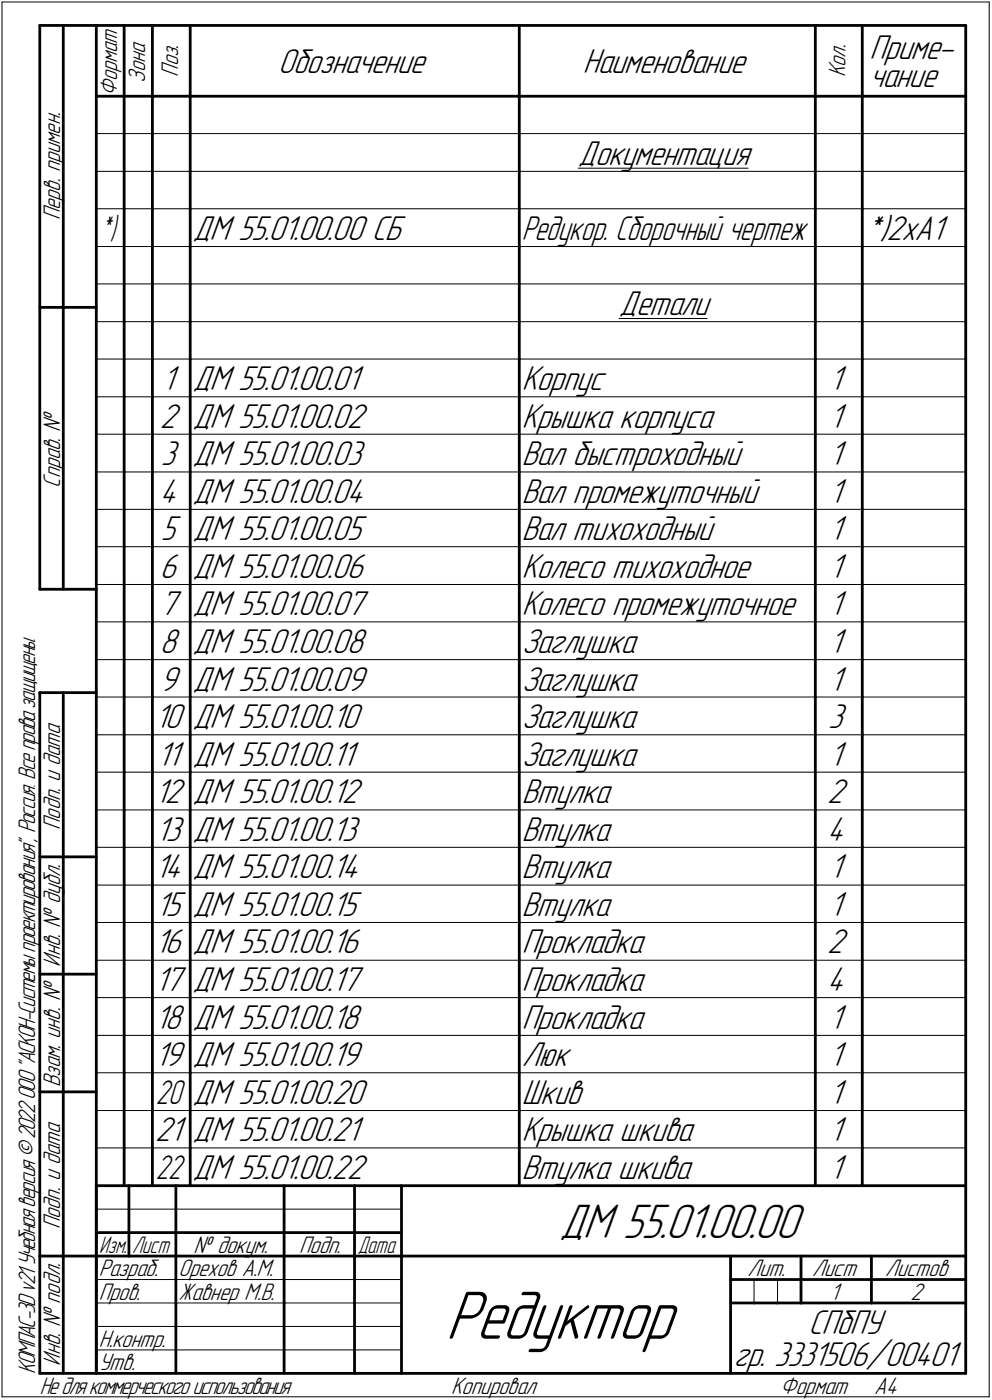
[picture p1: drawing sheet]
<svg xmlns="http://www.w3.org/2000/svg" width="211mm" height="298mm" viewBox="0 0 211 298" stroke-linecap="round" stroke-linejoin="round" font-family="sans-serif">
<defs><g id="words">
<text font-size="15.6" x="94.9" y="285.1">Редуктор</text>
<text font-size="10.9" x="119" y="263.5">ДМ 55.01.00.00</text>
<g font-size="7.8">
<text x="59.2" y="15.5">Обозначение</text>
<text x="124" y="15.5">Наименование</text>
<text x="185" y="12.6">Приме-</text>
<text x="185" y="18.5">чание</text>
<text x="123" y="35">Документация</text>
<text x="41" y="51">ДМ 55.01.00.00 СБ</text>
<text x="184" y="51">*)2хА1</text>
<text x="131.8" y="67">Детали</text>
<text x="34.5" y="83">1</text>
<text x="41" y="83">ДМ 55.01.00.01</text>
<text x="111" y="83">Корпус</text>
<text x="176.5" y="83">1</text>
<text x="34" y="91">2</text>
<text x="41" y="91">ДМ 55.01.00.02</text>
<text x="111" y="91">Крышка корпуса</text>
<text x="176.5" y="91">1</text>
<text x="34.2" y="99">3</text>
<text x="41" y="99">ДМ 55.01.00.03</text>
<text x="111" y="99">Вал быстроходный</text>
<text x="176.5" y="99">1</text>
<text x="34" y="107">4</text>
<text x="41" y="107">ДМ 55.01.00.04</text>
<text x="111" y="107">Вал промежуточный</text>
<text x="176.5" y="107">1</text>
<text x="34.2" y="115">5</text>
<text x="41" y="115">ДМ 55.01.00.05</text>
<text x="111" y="115">Вал тихоходный</text>
<text x="176.5" y="115">1</text>
<text x="34" y="123">6</text>
<text x="41" y="123">ДМ 55.01.00.06</text>
<text x="111" y="123">Колесо тихоходное</text>
<text x="176.5" y="123">1</text>
<text x="34" y="131">7</text>
<text x="41" y="131">ДМ 55.01.00.07</text>
<text x="111" y="131">Колесо промежуточное</text>
<text x="176.5" y="131">1</text>
<text x="34" y="139">8</text>
<text x="41" y="139">ДМ 55.01.00.08</text>
<text x="111" y="139">Заглушка</text>
<text x="176.5" y="139">1</text>
<text x="34" y="147">9</text>
<text x="41" y="147">ДМ 55.01.00.09</text>
<text x="111" y="147">Заглушка</text>
<text x="176.5" y="147">1</text>
<text x="33" y="155">10</text>
<text x="41" y="155">ДМ 55.01.00.10</text>
<text x="111" y="155">Заглушка</text>
<text x="176.2" y="155">3</text>
<text x="33.5" y="163">11</text>
<text x="41" y="163">ДМ 55.01.00.11</text>
<text x="111" y="163">Заглушка</text>
<text x="176.5" y="163">1</text>
<text x="33" y="171">12</text>
<text x="41" y="171">ДМ 55.01.00.12</text>
<text x="111" y="171">Втулка</text>
<text x="176" y="171">2</text>
<text x="33.1" y="179">13</text>
<text x="41" y="179">ДМ 55.01.00.13</text>
<text x="111" y="179">Втулка</text>
<text x="176" y="179">4</text>
<text x="33" y="187">14</text>
<text x="41" y="187">ДМ 55.01.00.14</text>
<text x="111" y="187">Втулка</text>
<text x="176.5" y="187">1</text>
<text x="33.1" y="195">15</text>
<text x="41" y="195">ДМ 55.01.00.15</text>
<text x="111" y="195">Втулка</text>
<text x="176.5" y="195">1</text>
<text x="33" y="203">16</text>
<text x="41" y="203">ДМ 55.01.00.16</text>
<text x="111" y="203">Прокладка</text>
<text x="176" y="203">2</text>
<text x="33" y="211">17</text>
<text x="41" y="211">ДМ 55.01.00.17</text>
<text x="111" y="211">Прокладка</text>
<text x="176" y="211">4</text>
<text x="33" y="219">18</text>
<text x="41" y="219">ДМ 55.01.00.18</text>
<text x="111" y="219">Прокладка</text>
<text x="176.5" y="219">1</text>
<text x="33" y="227">19</text>
<text x="41" y="227">ДМ 55.01.00.19</text>
<text x="111" y="227">Люк</text>
<text x="176.5" y="227">1</text>
<text x="41" y="235">ДМ 55.01.00.20</text>
<text x="111" y="235">Шкив</text>
<text x="176.5" y="235">1</text>
<text x="33" y="243">21</text>
<text x="41" y="243">ДМ 55.01.00.21</text>
<text x="111" y="243">Крышка шкива</text>
<text x="176.5" y="243">1</text>
<text x="41" y="251">ДМ 55.01.00.22</text>
<text x="111" y="251">Втулка шкива</text>
<text x="176.5" y="251">1</text>
<text x="172" y="284.1">СПбПУ</text>
<text x="156.1" y="291">гр. 3331506/00401</text>
</g>
<text font-size="7.7" x="111" y="51">Редукор. Сборочный чертеж</text>
<g font-size="7.6">
<text x="33.2" y="235">20</text>
<text x="33.2" y="251">22</text>
</g>
<text font-size="7.5" x="21.3" y="51">*)</text>
<g font-size="5.4">
<text x="30.9" y="17.7" transform="rotate(-90 30.9 17.7)">Зона</text>
<text x="37.9" y="16.4" transform="rotate(-90 37.9 16.4)">Поз.</text>
<text x="179.9" y="16.4" transform="rotate(-90 179.9 16.4)">Кол.</text>
<text x="24.9" y="20.5" transform="rotate(-90 24.9 20.5)">Формат</text>
<text x="12.8" y="46.9" transform="rotate(-90 12.8 46.9)">Перв. примен.</text>
<text x="12.8" y="103.8" transform="rotate(-90 12.8 103.8)">Справ. №</text>
<text x="12.8" y="176.7" transform="rotate(-90 12.8 176.7)">Подп. и дата</text>
<text x="12.8" y="205.8" transform="rotate(-90 12.8 205.8)">Инв. № дубл.</text>
<text x="12.8" y="231.6" transform="rotate(-90 12.8 231.6)">Взам. инв. №</text>
<text x="12.8" y="261.7" transform="rotate(-90 12.8 261.7)">Подп. и дата</text>
<text x="41.2" y="266.8">№ докум.</text>
<text x="63.6" y="266.8">Подп.</text>
<text x="21" y="271.8">Разраб.</text>
<text x="38" y="271.8">Орехов А.М.</text>
<text x="159.1" y="271.8">Лит.</text>
<text x="172.8" y="271.8">Лист</text>
<text x="188.3" y="271.8">Листов</text>
<text x="21" y="276.8">Пров.</text>
<text x="38" y="276.8">Жавнер М.В.</text>
<text x="176.6" y="276.8">1</text>
<text x="193.8" y="276.8">2</text>
<text x="21" y="286.8">Н.контр.</text>
<text x="7.5" y="292.5" transform="rotate(-90 7.5 292.5)">КОМПАС-3Dv21 Учебнаяверсия©2022ООО&quot;АСКОН-Системыпроектирования&quot;, Россия. Всеправазащищены.</text>
<text x="12.8" y="290.8" transform="rotate(-90 12.8 290.8)">Инв. № подл.</text>
<text x="21" y="291.8">Утв.</text>
<text x="8.5" y="296.7">Недлякоммерческогоиспользования</text>
<text x="96" y="296.8">Копировал</text>
<text x="166" y="296.8">Формат</text>
<text x="186" y="296.8">A4</text>
</g>
<g font-size="5.3">
<text x="21.1" y="266.8">Изм.</text>
<text x="28.1" y="266.8">Лист</text>
<text x="76.1" y="266.8">Дата</text>
</g>
</g></defs>
<g fill="none" stroke="#000" stroke-width=".21">
<path d="M.4 .4h210.1zM.4 .4v297zM210.5 .4v297zM20.5 28.4h5.9zM20.5 36.5h5.9zM26.4 28.4h6zM26.4 36.5h6zM32.4 28.4h8.1zM32.4 36.5h8.1zM40.5 28.4h70zM40.5 36.5h70zM110.5 28.4h63z"/>
<path d="M110.5 36.5h63zM123 35.8h36.2zM173.5 28.4h10zM173.5 36.5h10zM183.5 28.4h22zM183.5 36.5h22zM20.5 44.4h5.9zM20.5 52.5h5.9zM26.4 44.4h6zM26.4 52.5h6zM32.4 44.4h8.1zM32.4 52.5h8.1z"/>
<path d="M40.5 44.4h70zM40.5 52.5h70zM110.5 44.4h63zM110.5 52.5h63zM173.5 44.4h10zM173.5 52.5h10zM183.5 44.4h22zM183.5 52.5h22zM20.5 60.5h5.9zM20.5 68.5h5.9zM20.5 76.5h5.9zM26.4 60.5h6z"/>
<path d="M26.4 68.5h6zM26.4 76.5h6zM32.4 60.5h8.1zM32.4 68.5h8.1zM32.4 76.5h8.1zM40.5 60.5h70zM40.5 68.5h70zM40.5 76.5h70zM110.5 60.5h63zM110.5 68.5h63zM110.5 76.5h63zM131.7 67.8h18.8z"/>
<path d="M173.5 60.5h10zM173.5 68.5h10zM173.5 76.5h10zM183.5 60.5h22zM183.5 68.5h22zM183.5 76.5h22zM20.5 84.5h5.9zM20.5 92.5h5.9zM26.4 84.5h6zM26.4 92.5h6zM32.4 84.5h8.1zM32.4 92.5h8.1z"/>
<path d="M40.5 84.5h70zM40.5 92.5h70zM110.5 84.5h63zM110.5 92.5h63zM173.5 84.5h10zM173.5 92.5h10zM183.5 84.5h22zM183.5 92.5h22zM20.5 100.5h5.9zM20.5 108.5h5.9zM20.5 116.4h5.9zM26.4 100.5h6z"/>
<path d="M26.4 108.5h6zM26.4 116.4h6zM32.4 100.5h8.1zM32.4 108.5h8.1zM32.4 116.4h8.1zM40.5 100.5h70zM40.5 108.5h70zM40.5 116.4h70zM110.5 100.5h63zM110.5 108.5h63zM110.5 116.4h63zM173.5 100.5h10z"/>
<path d="M173.5 108.5h10zM173.5 116.4h10zM183.5 100.5h22zM183.5 108.5h22zM183.5 116.4h22zM20.5 124.5h5.9zM20.5 132.4h5.9zM26.4 124.5h6zM26.4 132.4h6zM32.4 124.5h8.1zM32.4 132.4h8.1zM40.5 124.5h70z"/>
<path d="M40.5 132.4h70zM110.5 124.5h63zM110.5 132.4h63zM173.5 124.5h10zM173.5 132.4h10zM183.5 124.5h22zM183.5 132.4h22zM20.5 140.5h5.9zM20.5 148.4h5.9zM20.5 156.5h5.9zM26.4 140.5h6zM26.4 148.4h6z"/>
<path d="M26.4 156.5h6zM32.4 140.5h8.1zM32.4 148.4h8.1zM32.4 156.5h8.1zM40.5 140.5h70zM40.5 148.4h70zM40.5 156.5h70zM110.5 140.5h63zM110.5 148.4h63zM110.5 156.5h63zM173.5 140.5h10zM173.5 148.4h10z"/>
<path d="M173.5 156.5h10zM183.5 140.5h22zM183.5 148.4h22zM183.5 156.5h22zM20.5 164.4h5.9zM20.5 172.5h5.9zM26.4 164.4h6zM26.4 172.5h6zM32.4 164.4h8.1zM32.4 172.5h8.1zM40.5 164.4h70zM40.5 172.5h70z"/>
<path d="M110.5 164.4h63zM110.5 172.5h63zM173.5 164.4h10zM173.5 172.5h10zM183.5 164.4h22zM183.5 172.5h22zM20.5 180.4h5.9zM20.5 188.5h5.9zM20.5 196.4h5.9zM26.4 180.4h6zM26.4 188.5h6zM26.4 196.4h6z"/>
<path d="M32.4 180.4h8.1zM32.4 188.5h8.1zM32.4 196.4h8.1zM40.5 180.4h70zM40.5 188.5h70zM40.5 196.4h70zM110.5 180.4h63zM110.5 188.5h63zM110.5 196.4h63zM173.5 180.4h10zM173.5 188.5h10zM173.5 196.4h10z"/>
<path d="M183.5 180.4h22zM183.5 188.5h22zM183.5 196.4h22zM20.5 204.5h5.9zM20.5 212.4h5.9zM26.4 204.5h6zM26.4 212.4h6zM32.4 204.5h8.1zM32.4 212.4h8.1zM40.5 204.5h70zM40.5 212.4h70zM110.5 204.5h63z"/>
<path d="M110.5 212.4h63zM173.5 204.5h10zM173.5 212.4h10zM183.5 204.5h22zM183.5 212.4h22zM20.5 220.5h5.9zM20.5 228.4h5.9zM20.5 236.5h5.9zM26.4 220.5h6zM26.4 228.4h6zM26.4 236.5h6zM32.4 220.5h8.1z"/>
<path d="M32.4 228.4h8.1zM32.4 236.5h8.1zM40.5 220.5h70zM40.5 228.4h70zM40.5 236.5h70zM110.5 220.5h63zM110.5 228.4h63zM110.5 236.5h63zM173.5 220.5h10zM173.5 228.4h10zM173.5 236.5h10zM183.5 220.5h22z"/>
<path d="M183.5 228.4h22zM183.5 236.5h22zM20.5 257.5h64.9zM20.5 244.4h5.9zM26.4 244.4h6zM32.4 244.4h8.1zM40.5 244.4h70zM110.5 244.4h63zM173.5 244.4h10zM183.5 244.4h22zM20.5 272.5h16.9zM20.5 277.5h16.9z"/>
<path d="M37.4 272.5h23.1zM37.4 277.5h23.1zM60.5 272.5h14.9zM60.5 277.5h14.9zM75.4 272.5h10zM75.4 277.5h10zM160.4 272.5v5zM165.4 272.5v5zM.4 297.4h210.1zM20.5 282.4h64.9zM20.5 287.4h64.9z"/>
</g>
<g fill="none" stroke="#000" stroke-width=".59">
<path d="M8.5 5.4v120.1zM8.5 5.4h12zM13.5 5.4v120.1zM20.5 5.4h185zM20.5 5.4v287zM26.4 5.4v15.1zM32.4 5.4v15.1zM40.5 5.4v15.1zM110.5 5.4v15.1zM173.5 5.4v15.1zM183.5 5.4v15.1zM205.5 5.4v287z"/>
<path d="M20.5 20.5h185zM26.4 20.5v7.9zM26.4 28.4v8.1zM26.4 36.5v7.9zM32.4 20.5v7.9zM32.4 28.4v8.1zM32.4 36.5v7.9zM40.5 20.5v7.9zM40.5 28.4v8.1zM40.5 36.5v7.9zM110.5 20.5v7.9zM110.5 28.4v8.1z"/>
<path d="M110.5 36.5v7.9zM173.5 20.5v7.9zM173.5 28.4v8.1zM173.5 36.5v7.9zM183.5 20.5v7.9zM183.5 28.4v8.1zM183.5 36.5v7.9zM26.4 44.4v8.1zM26.4 52.5v8zM32.4 44.4v8.1zM32.4 52.5v8zM40.5 44.4v8.1z"/>
<path d="M40.5 52.5v8zM110.5 44.4v8.1zM110.5 52.5v8zM173.5 44.4v8.1zM173.5 52.5v8zM183.5 44.4v8.1zM183.5 52.5v8zM8.5 65.4h12zM26.4 60.5v8zM26.4 68.5v8zM26.4 76.5v8zM32.4 60.5v8z"/>
<path d="M32.4 68.5v8zM32.4 76.5v8zM40.5 60.5v8zM40.5 68.5v8zM40.5 76.5v8zM110.5 60.5v8zM110.5 68.5v8zM110.5 76.5v8zM173.5 60.5v8zM173.5 68.5v8zM173.5 76.5v8zM183.5 60.5v8z"/>
<path d="M183.5 68.5v8zM183.5 76.5v8zM26.4 84.5v8zM26.4 92.5v8zM32.4 84.5v8zM32.4 92.5v8zM40.5 84.5v8zM40.5 92.5v8zM110.5 84.5v8zM110.5 92.5v8zM173.5 84.5v8zM173.5 92.5v8z"/>
<path d="M183.5 84.5v8zM183.5 92.5v8zM26.4 100.5v8zM26.4 108.5v7.9zM26.4 116.4v8.1zM32.4 100.5v8zM32.4 108.5v7.9zM32.4 116.4v8.1zM40.5 100.5v8zM40.5 108.5v7.9zM40.5 116.4v8.1zM110.5 100.5v8z"/>
<path d="M110.5 108.5v7.9zM110.5 116.4v8.1zM173.5 100.5v8zM173.5 108.5v7.9zM173.5 116.4v8.1zM183.5 100.5v8zM183.5 108.5v7.9zM183.5 116.4v8.1zM8.5 125.5h12zM26.4 124.5v7.9zM26.4 132.4v8.1zM32.4 124.5v7.9z"/>
<path d="M32.4 132.4v8.1zM40.5 124.5v7.9zM40.5 132.4v8.1zM110.5 124.5v7.9zM110.5 132.4v8.1zM173.5 124.5v7.9zM173.5 132.4v8.1zM183.5 124.5v7.9zM183.5 132.4v8.1zM8.5 147.5v144.9zM8.5 147.5h12zM13.5 147.5v144.9z"/>
<path d="M26.4 140.5v7.9zM26.4 148.4v8.1zM26.4 156.5v7.9zM32.4 140.5v7.9zM32.4 148.4v8.1zM32.4 156.5v7.9zM40.5 140.5v7.9zM40.5 148.4v8.1zM40.5 156.5v7.9zM110.5 140.5v7.9zM110.5 148.4v8.1zM110.5 156.5v7.9z"/>
<path d="M173.5 140.5v7.9zM173.5 148.4v8.1zM173.5 156.5v7.9zM183.5 140.5v7.9zM183.5 148.4v8.1zM183.5 156.5v7.9zM26.4 164.4v8.1zM26.4 172.5v7.9zM32.4 164.4v8.1zM32.4 172.5v7.9zM40.5 164.4v8.1zM40.5 172.5v7.9z"/>
<path d="M110.5 164.4v8.1zM110.5 172.5v7.9zM173.5 164.4v8.1zM173.5 172.5v7.9zM183.5 164.4v8.1zM183.5 172.5v7.9zM8.5 182.5h12zM26.4 180.4v8.1zM26.4 188.5v7.9zM26.4 196.4v8.1zM32.4 180.4v8.1zM32.4 188.5v7.9z"/>
<path d="M32.4 196.4v8.1zM40.5 180.4v8.1zM40.5 188.5v7.9zM40.5 196.4v8.1zM110.5 180.4v8.1zM110.5 188.5v7.9zM110.5 196.4v8.1zM173.5 180.4v8.1zM173.5 188.5v7.9zM173.5 196.4v8.1zM183.5 180.4v8.1zM183.5 188.5v7.9z"/>
<path d="M183.5 196.4v8.1zM8.5 207.4h12zM26.4 204.5v7.9zM26.4 212.4v8.1zM32.4 204.5v7.9zM32.4 212.4v8.1zM40.5 204.5v7.9zM40.5 212.4v8.1zM110.5 204.5v7.9zM110.5 212.4v8.1zM173.5 204.5v7.9zM173.5 212.4v8.1z"/>
<path d="M183.5 204.5v7.9zM183.5 212.4v8.1zM8.5 232.5h12zM26.4 220.5v7.9zM26.4 228.4v8.1zM26.4 236.5v7.9zM32.4 220.5v7.9zM32.4 228.4v8.1zM32.4 236.5v7.9zM40.5 220.5v7.9zM40.5 228.4v8.1zM40.5 236.5v7.9z"/>
<path d="M110.5 220.5v7.9zM110.5 228.4v8.1zM110.5 236.5v7.9zM173.5 220.5v7.9zM173.5 228.4v8.1zM173.5 236.5v7.9zM183.5 220.5v7.9zM183.5 228.4v8.1zM183.5 236.5v7.9zM20.5 252.5h185zM20.5 252.5v39.9zM26.4 244.4v8.1z"/>
<path d="M27.4 252.5v15zM32.4 244.4v8.1zM37.4 252.5v25zM40.5 244.4v8.1zM60.5 252.5v25zM75.4 252.5v25zM85.4 252.5v39.9zM110.5 244.4v8.1zM173.5 244.4v8.1zM183.5 244.4v8.1zM8.5 267.5h12zM20.5 262.5h6.9z"/>
<path d="M20.5 267.5h6.9zM27.4 262.5h10zM27.4 267.5h10zM37.4 277.5v14.9zM37.4 262.5h23.1zM37.4 267.5h23.1zM60.5 277.5v14.9zM60.5 262.5h14.9zM60.5 267.5h14.9zM75.4 277.5v14.9zM75.4 262.5h10zM75.4 267.5h10z"/>
<path d="M85.4 267.5h120.1zM155.4 267.5v24.9zM155.4 272.5h15zM155.4 277.5h5zM160.4 277.5h5zM165.4 277.5h5zM170.4 267.5v10zM170.4 272.5h35.1zM170.4 277.5h15zM185.4 267.5v10zM185.4 277.5h20.1zM8.5 292.4h12z"/>
<path d="M20.5 292.4h185z"/>
</g>
<use href="#words"/>
</svg>
